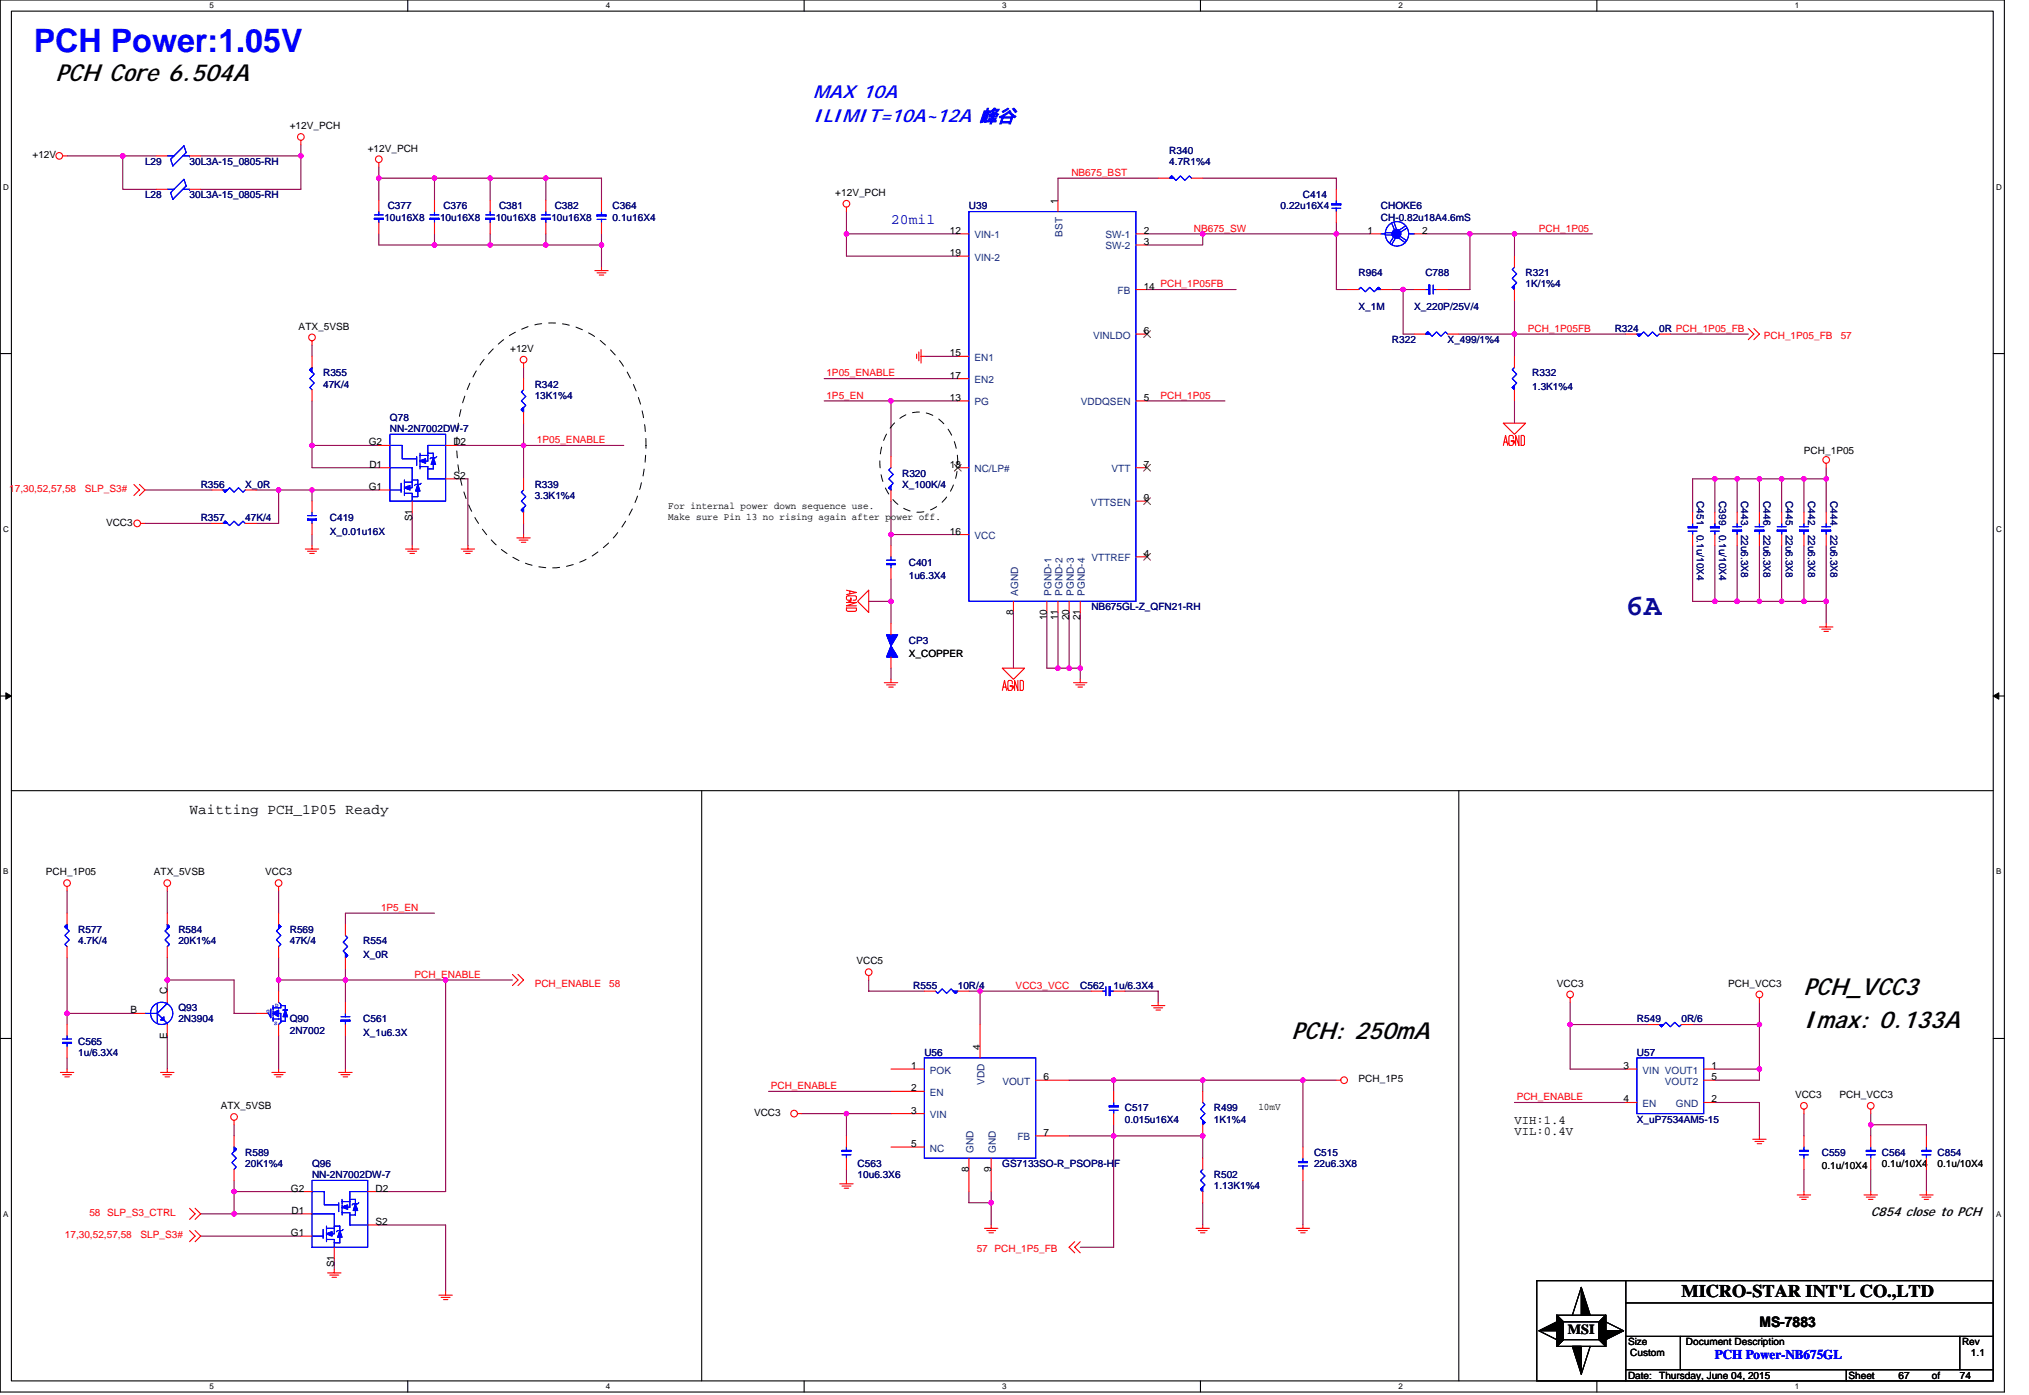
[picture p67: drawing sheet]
<svg xmlns="http://www.w3.org/2000/svg" width="296mm" height="204mm" viewBox="0 0 296 204" stroke-linecap="round" stroke-linejoin="round" font-family="sans-serif">
<defs><g id="words">
<text font-size="4.7" fill="#00f" x="4.9" y="7.5">PCH Power:1.05V</text>
<text font-size="4.4" fill="#0000a0" x="237.4" y="89.8">6A</text>
<g font-size="3.6">
<text x="8.2" y="11.9">PCH Core 6.504A</text>
<text x="263.4" y="145.2">PCH_VCC3</text>
<text x="188.6" y="151.7">PCH: 250mA</text>
<text x="263.4" y="150.1">Imax: 0.133A</text>
</g>
<g font-size="2.7" fill="#00f">
<text x="118.7" y="14.2">MAX 10A</text>
<text x="118.7" y="17.9">ILIMIT=10A~12A 峰谷</text>
</g>
<text font-size="2.6" x="245.5" y="189.3">MICRO-STAR INT'L CO.,LTD</text>
<text font-size="2.1" fill="#0000a0" x="130.1" y="32.6">20mil</text>
<g font-size="2.1">
<text x="27.7" y="118.8">Waitting PCH_1P05 Ready</text>
<text x="256.9" y="193.7">MS-7883</text>
</g>
<text font-size="2" x="228.9" y="194.7">MSI</text>
<text font-size="1.9" x="273.1" y="177.5">C854 close to PCH</text>
<text font-size="1.9" fill="#00f" x="250.4" y="198.4">PCH Power-NB675GL</text>
<g font-size="1.8">
<text x="221.1" y="164">VIH:1.4</text>
<text x="221.1" y="165.7">VIL:0.4V</text>
</g>
<g font-size="1.5">
<text x="4.8" y="23.1">+12V</text>
<text x="42.3" y="18.9">+12V_PCH</text>
<text x="53.7" y="22.1">+12V_PCH</text>
<text x="122" y="28.6">+12V_PCH</text>
<text x="154.5" y="29.7" transform="rotate(-90 154.5 29.7)">1</text>
<text x="138.7" y="34.1">12</text>
<text x="167" y="34.1">2</text>
<text x="167" y="35.8">3</text>
<text x="199.7" y="34.1">1</text>
<text x="207.6" y="34.1">2</text>
<text x="138.7" y="37.4">19</text>
<text x="167" y="42.3">14 PCH_1P05FB</text>
<text x="43.6" y="48.1">ATX_5VSB</text>
<text x="74.5" y="51.4">+12V</text>
<text x="138.7" y="52">15</text>
<text x="167" y="48.8">6</text>
<text x="138.7" y="55.3">17</text>
<text x="138.7" y="58.5">13</text>
<text x="167" y="58.5">5</text>
<text x="53.8" y="65">G2</text>
<text x="66.2" y="65">D2</text>
<text x="53.8" y="71.5">G1</text>
<text x="53.9" y="68.3">D1</text>
<text x="66.2" y="69.9">S2</text>
<text x="138.7" y="68.3">18</text>
<text x="167" y="68.3">7</text>
<text x="263.4" y="66.3">PCH_1P05</text>
<text x="15.5" y="76.7">VCC3</text>
<text x="60.2" y="76.1" transform="rotate(-90 60.2 76.1)">S1</text>
<text x="97.6" y="74.3">For internal power down sequence use.</text>
<text x="97.6" y="75.9">Make sure Pin 13 no rising again after power off.</text>
<text x="167" y="73.1">9</text>
<text x="138.7" y="78">16</text>
<text x="167" y="81.3">4</text>
<text x="148" y="89.7" transform="rotate(-90 148 89.7)">8</text>
<text x="132.7" y="95.9">X_COPPER</text>
<text x="152.8" y="90.6" transform="rotate(-90 152.8 90.6)">10</text>
<text x="154.5" y="90.6" transform="rotate(-90 154.5 90.6)">11</text>
<text x="156.1" y="90.6" transform="rotate(-90 156.1 90.6)">20</text>
<text x="157.7" y="90.6" transform="rotate(-90 157.7 90.6)">21</text>
<text x="6.7" y="127.8">PCH_1P05</text>
<text x="22.5" y="127.8">ATX_5VSB</text>
<text x="38.7" y="127.8">VCC3</text>
<text x="125" y="140.8">VCC5</text>
<text x="19.1" y="147.9">B</text>
<text x="24.4" y="145.2" transform="rotate(-90 24.4 145.2)">C</text>
<text x="227.3" y="144">VCC3</text>
<text x="252.3" y="144">PCH_VCC3</text>
<text x="24.4" y="151.7" transform="rotate(-90 24.4 151.7)">E</text>
<text x="143.1" y="153.3" transform="rotate(-90 143.1 153.3)">4</text>
<text x="32.2" y="161.9">ATX_5VSB</text>
<text x="133" y="156.1">1</text>
<text x="133" y="159.3">2</text>
<text x="152.4" y="157.7">6</text>
<text x="198.4" y="158">PCH_1P5</text>
<text x="237.1" y="156.1">3</text>
<text x="237.1" y="160.9">4</text>
<text x="249.9" y="156.1">1</text>
<text x="249.9" y="157.7">5</text>
<text x="249.9" y="160.9">2</text>
<text x="262.1" y="160.3">VCC3</text>
<text x="268.6" y="160.3">PCH_VCC3</text>
<text x="110.1" y="162.9">VCC3</text>
<text x="133" y="162.6">3</text>
<text x="133" y="167.4">5</text>
<text x="152.4" y="165.8">7</text>
<text x="183.7" y="162.1">10mV</text>
<text x="42.5" y="173.9">G2</text>
<text x="54.8" y="173.9">D2</text>
<text x="141.5" y="171" transform="rotate(-90 141.5 171)">8</text>
<text x="144.7" y="171" transform="rotate(-90 144.7 171)">9</text>
<text x="266" y="170.7">0.1u/10X4</text>
<text x="274.8" y="170.4">0.1u/10X4</text>
<text x="282.9" y="170.4">0.1u/10X4</text>
<text x="42.6" y="177.2">D1</text>
<text x="54.8" y="178.8">S2</text>
<text x="42.5" y="180.4">G1</text>
<text x="48.8" y="185" transform="rotate(-90 48.8 185)">S1</text>
<text x="237.7" y="196.4">Size</text>
<text x="246.2" y="196.4">Document Description</text>
<text x="286.5" y="196.4">Rev</text>
<text x="237.7" y="201.3">Date:</text>
<text x="238" y="198">Custom</text>
<text x="242.3" y="201.3">Thursday, June 04, 2015</text>
<text x="269.9" y="201.3">Sheet</text>
<text x="277.2" y="201.3">67</text>
<text x="282.1" y="201.3">of</text>
<text x="286.1" y="201.3">74</text>
<text x="287.8" y="198">1.1</text>
</g>
<g font-size="1.5" fill="#000080">
<text x="170.7" y="22.4">R340</text>
<text x="21.2" y="24.1">L29</text>
<text x="21.2" y="28.9">L28</text>
<text x="27.7" y="24.1">30L3A-15_0805-RH</text>
<text x="27.7" y="28.9">30L3A-15_0805-RH</text>
<text x="170.7" y="24.1">4.7R1%4</text>
<text x="190.2" y="28.9">C414</text>
<text x="56.1" y="32.2">10u16X8</text>
<text x="56.6" y="30.6">C377</text>
<text x="64.3" y="32.2">10u16X8</text>
<text x="64.7" y="30.6">C376</text>
<text x="72.4" y="32.2">10u16X8</text>
<text x="72.9" y="30.6">C381</text>
<text x="80.5" y="32.2">10u16X8</text>
<text x="81" y="30.6">C382</text>
<text x="89.4" y="30.6">C364</text>
<text x="89.4" y="32.2">0.1u16X4</text>
<text x="141.5" y="30.6">U39</text>
<text x="187" y="30.6">0.22u16X4</text>
<text x="201.6" y="30.6">CHOKE6</text>
<text x="201.6" y="32.2">CH-0.82u18A4.6mS</text>
<text x="198.4" y="40.3">R964</text>
<text x="208.1" y="40.3">C788</text>
<text x="222.7" y="40.3">R321</text>
<text x="222.7" y="41.9">1K/1%4</text>
<text x="198.4" y="45.2">X_1M</text>
<text x="206.5" y="45.2">X_220P/25V/4</text>
<text x="203.2" y="50.1">R322</text>
<text x="211.4" y="50.1">X_499/1%4</text>
<text x="235.8" y="48.5">R324</text>
<text x="242.3" y="48.5">0R PCH_1P05_FB</text>
<text x="47.2" y="55">R355</text>
<text x="47.2" y="56.6">47K/4</text>
<text x="78.1" y="56.6">R342</text>
<text x="78.1" y="58.2">13K1%4</text>
<text x="223.7" y="55">R332</text>
<text x="223.7" y="56.9">1.3K1%4</text>
<text x="56.9" y="61.5">Q78</text>
<text x="56.9" y="63.1">NN-2N7002DW-7</text>
<text x="29.3" y="71.2">R356</text>
<text x="35.8" y="71.2">X_0R</text>
<text x="78.1" y="71.2">R339</text>
<text x="131.7" y="69.6">R320</text>
<text x="131.7" y="71.2">X_100K/4</text>
<text x="29.3" y="76.1">R357</text>
<text x="35.8" y="76.1">47K/4</text>
<text x="48.2" y="76.1">C419</text>
<text x="78.1" y="72.8">3.3K1%4</text>
<text x="247.7" y="73.2" transform="rotate(90 247.7 73.2)">C451</text>
<text x="251" y="73.2" transform="rotate(90 251 73.2)">C399</text>
<text x="254.2" y="73.2" transform="rotate(90 254.2 73.2)">C443</text>
<text x="257.5" y="73.2" transform="rotate(90 257.5 73.2)">C446</text>
<text x="260.7" y="73.2" transform="rotate(90 260.7 73.2)">C445</text>
<text x="264" y="73.2" transform="rotate(90 264 73.2)">C442</text>
<text x="267.2" y="73.2" transform="rotate(90 267.2 73.2)">C444</text>
<text x="48.2" y="78">X_0.01u16X</text>
<text x="132.7" y="82.6">C401</text>
<text x="247.7" y="78" transform="rotate(90 247.7 78)">0.1u/10X4</text>
<text x="251" y="78" transform="rotate(90 251 78)">0.1u/10X4</text>
<text x="254.2" y="78" transform="rotate(90 254.2 78)">22u6.3X8</text>
<text x="257.5" y="78" transform="rotate(90 257.5 78)">22u6.3X8</text>
<text x="260.7" y="78" transform="rotate(90 260.7 78)">22u6.3X8</text>
<text x="264" y="78" transform="rotate(90 264 78)">22u6.3X8</text>
<text x="267.2" y="78" transform="rotate(90 267.2 78)">22u6.3X8</text>
<text x="132.7" y="84.5">1u6.3X4</text>
<text x="159.3" y="89.1">NB675GL-Z_QFN21-RH</text>
<text x="132.7" y="94">CP3</text>
<text x="11.4" y="136.2">R577</text>
<text x="11.4" y="137.9">4.7K/4</text>
<text x="26" y="136.2">R584</text>
<text x="26" y="137.9">20K1%4</text>
<text x="42.3" y="136.2">R569</text>
<text x="42.3" y="137.9">47K/4</text>
<text x="53" y="137.9">R554</text>
<text x="53" y="139.8">X_0R</text>
<text x="26" y="147.6">Q93</text>
<text x="26" y="149.2">2N3904</text>
<text x="42.3" y="149.2">Q90</text>
<text x="53" y="149.2">C561</text>
<text x="133.3" y="144.4">R555</text>
<text x="139.8" y="144.4">10R/4</text>
<text x="157.7" y="144.4">C562</text>
<text x="162.6" y="144.4">1u/6.3X4</text>
<text x="239" y="149.2">R549</text>
<text x="245.5" y="149.2">0R/6</text>
<text x="11.4" y="152.5">C565</text>
<text x="11.4" y="154.1">1u/6.3X4</text>
<text x="42.3" y="150.9">2N7002</text>
<text x="53" y="151.2">X_1u6.3X</text>
<text x="135" y="154.1">U56</text>
<text x="239" y="154.1">U57</text>
<text x="164.2" y="162.2">C517</text>
<text x="164.2" y="163.9">0.015u16X4</text>
<text x="177.2" y="162.2">R499</text>
<text x="177.2" y="163.9">1K1%4</text>
<text x="239" y="163.9">X_uP7534AM5-15</text>
<text x="35.8" y="168.7">R589</text>
<text x="35.8" y="170.4">20K1%4</text>
<text x="45.6" y="170.4">Q96</text>
<text x="45.6" y="172">NN-2N7002DW-7</text>
<text x="125.2" y="170.4">C563</text>
<text x="125.2" y="172">10u6.3X6</text>
<text x="146.3" y="170.4">GS7133SO-R_PSOP8-HF</text>
<text x="177.2" y="172">R502</text>
<text x="177.2" y="173.6">1.13K1%4</text>
<text x="191.9" y="168.7">C515</text>
<text x="191.9" y="170.4">22u6.3X8</text>
<text x="266" y="168.7">C559</text>
<text x="274.8" y="168.7">C564</text>
<text x="282.9" y="168.7">C854</text>
</g>
<g font-size="1.5" fill="#f00">
<text x="156.4" y="25.7">NB675_BST</text>
<text x="174.3" y="33.8">NB675_SW</text>
<text x="224.7" y="33.8">PCH_1P05</text>
<text x="223.1" y="48.4">PCH_1P05FB</text>
<text x="257.5" y="49.4">PCH_1P05_FB</text>
<text x="268.8" y="49.4">57</text>
<text x="120.7" y="58.2">1P5_EN</text>
<text x="120.7" y="54.9">1P05_ENABLE</text>
<text x="169.4" y="58.2">PCH_1P05</text>
<text x="78.4" y="64.7">1P05_ENABLE</text>
<text x="1.3" y="71.9">17,30,52,57,58</text>
<text x="12.4" y="71.9">SLP_S3#</text>
<text x="55.6" y="133">1P5_EN</text>
<text x="60.5" y="142.7">PCH_ENABLE</text>
<text x="78.1" y="144">PCH_ENABLE</text>
<text x="89" y="144">58</text>
<text x="148.3" y="144.4">VCC3_VCC</text>
<text x="112.5" y="159">PCH_ENABLE</text>
<text x="221.4" y="160.6">PCH_ENABLE</text>
<text x="13" y="177.5">58 SLP_S3_CTRL</text>
<text x="9.5" y="180.8">17,30,52,57,58</text>
<text x="20.5" y="180.8">SLP_S3#</text>
<text x="142.6" y="182.7">57 PCH_1P5_FB</text>
</g>
<g font-size="1.5" fill="#004080">
<text x="142.3" y="34.8">VIN-1</text>
<text x="155.1" y="34.6" transform="rotate(-90 155.1 34.6)">BST</text>
<text x="161.4" y="34.8">SW-1</text>
<text x="142.3" y="38">VIN-2</text>
<text x="161.4" y="36.4">SW-2</text>
<text x="163.2" y="42.9">FB</text>
<text x="142.3" y="52.7">EN1</text>
<text x="159.6" y="49.4">VINLDO</text>
<text x="142.3" y="55.9">EN2</text>
<text x="142.3" y="59.2">PG</text>
<text x="157.8" y="59.2">VDDQSEN</text>
<text x="142.3" y="68.9">NC/LP#</text>
<text x="162.3" y="68.9">VTT</text>
<text x="159.3" y="73.8">VTTSEN</text>
<text x="142.3" y="78.7">VCC</text>
<text x="159.4" y="81.9">VTTREF</text>
<text x="148.6" y="87" transform="rotate(-90 148.6 87)">AGND</text>
<text x="153.5" y="87" transform="rotate(-90 153.5 87)">PGND-1</text>
<text x="155.1" y="87" transform="rotate(-90 155.1 87)">PGND-2</text>
<text x="156.8" y="87" transform="rotate(-90 156.8 87)">PGND-3</text>
<text x="158.4" y="87" transform="rotate(-90 158.4 87)">PGND-4</text>
<text x="135.8" y="156.7">POK</text>
<text x="135.8" y="160">EN</text>
<text x="143.8" y="158.3" transform="rotate(-90 143.8 158.3)">VDD</text>
<text x="146.4" y="158.3">VOUT</text>
<text x="239.8" y="156.7">VIN VOUT1</text>
<text x="239.8" y="161.6">EN</text>
<text x="243.1" y="158.3">VOUT2</text>
<text x="244.7" y="161.6">GND</text>
<text x="135.8" y="163.2">VIN</text>
<text x="148.5" y="166.5">FB</text>
<text x="135.8" y="168.1">NC</text>
<text x="142.1" y="168.2" transform="rotate(-90 142.1 168.2)">GND</text>
<text x="145.4" y="168.2" transform="rotate(-90 145.4 168.2)">GND</text>
</g>
<g font-size="1.2">
<text x="30.6" y="1.2">5</text>
<text x="88.5" y="1.2">4</text>
<text x="146.3" y="1.2">3</text>
<text x="204.2" y="1.2">2</text>
<text x="262.1" y="1.2">1</text>
<text x=".4" y="27.7">D</text>
<text x="291.4" y="27.7">D</text>
<text x=".4" y="77.7">C</text>
<text x="291.4" y="77.7">C</text>
<text x=".4" y="127.6">B</text>
<text x="291.4" y="127.6">B</text>
<text x=".4" y="177.6">A</text>
<text x="291.4" y="177.6">A</text>
<text x="30.6" y="202.8">5</text>
<text x="88.5" y="202.8">4</text>
<text x="146.3" y="202.8">3</text>
<text x="204.2" y="202.8">2</text>
<text x="262.1" y="202.8">1</text>
</g>
<g font-size=".8" fill="#00f">
<text x="38.9" y="147.9">G</text>
<text x="40" y="149.6">S</text>
<text x="40.2" y="147">D</text>
</g>
</g></defs>
<path d="M0 0h292.6v203.2h-292.6zM1.7 1.6h289.3v200h-289.3z" fill="none" stroke="#000" stroke-width=".16"/>
<g fill="#fff">
<path d="M30.6 .2h.6v1.3h-.6z"/>
<path d="M30.6 201.7h.6v1.3h-.6z"/>
</g>
<path d="M59.5 0v1.6M59.5 201.6v1.6" fill="none" stroke="#000" stroke-width=".16"/>
<g fill="#fff">
<path d="M88.5 .2h.6v1.3h-.6z"/>
<path d="M88.5 201.7h.6v1.3h-.6z"/>
</g>
<path d="M117.4 0v1.6M117.4 201.6v1.6" fill="none" stroke="#000" stroke-width=".16"/>
<g fill="#fff">
<path d="M146.3 .2h.7v1.3h-.7z"/>
<path d="M146.3 201.7h.7v1.3h-.7z"/>
</g>
<path d="M175.3 0v1.6M175.3 201.6v1.6" fill="none" stroke="#000" stroke-width=".16"/>
<g fill="#fff">
<path d="M204.2 .2h.7v1.3h-.7z"/>
<path d="M204.2 201.7h.7v1.3h-.7z"/>
</g>
<path d="M233.1 0v1.6M233.1 201.6v1.6" fill="none" stroke="#000" stroke-width=".16"/>
<g fill="#fff">
<path d="M262.1 .2h.6v1.3h-.6z"/>
<path d="M262.1 201.7h.6v1.3h-.6z"/>
<path d="M.4 26.6h.9v1.3h-.9z"/>
<path d="M291.4 26.6h.9v1.3h-.9z"/>
<path d="M.4 76.6h.9v1.3h-.9z"/>
<path d="M291.4 76.6h.9v1.3h-.9z"/>
</g>
<path d="M0 51.6h1.7M291 51.6h1.6" fill="none" stroke="#000" stroke-width=".16"/>
<g fill="#fff">
<path d="M.4 126.6h.8v1.3h-.8z"/>
<path d="M291.4 126.6h.8v1.3h-.8z"/>
</g>
<path d="M0 101.6h1.7M291 101.6h1.6" fill="none" stroke="#000" stroke-width=".16"/>
<path d="M.9 101.1l.8 .5-.8 .5zM291 101.6l.8-.5v1z" fill="#000" stroke="#000" stroke-width=".15"/>
<g fill="#fff">
<path d="M.4 176.6h.8v1.3h-.8z"/>
<path d="M291.4 176.6h.8v1.3h-.8z"/>
</g>
<g fill="none" stroke="#000" stroke-width=".16">
<path d="M1.7 115.4h289.3M102.5 115.4v86.2M213 115.4v86.2M0 151.6h1.7M291 151.6h1.6M224.4 186.9h66.6v14.7h-66.6zM224.7 194.3l2.6 1.3M227.3 192h7.1v4.5h-7.1zM227.3 192l1 1M228.3 195.6l-1 .9M228.3 193h5.2v2.6h-5.2zM230.9 187.9l-1.3 4.1"/>
<path d="M232.2 196.5l-1.3 4.1M233.5 195.6l.9 .9M234.4 192l-.9 1M234.4 193l2.7 1.3M237.4 199.9h53.6M237.4 190.2h53.6M237.4 195.1h53.6M237.4 186.9v14.7M245.3 195.1v4.8M269.6 199.9v1.7M286.1 195.1v4.8"/>
</g>
<g fill="none" stroke="#800040" stroke-width=".16">
<path d="M9.8 22.8h8.1v4.8h4.9M17.9 22.8h4.9M29.3 22.8h14.6M43.9 21.1v6.5h-14.6M55.3 26h8.1M55.3 34.1v1.7h32.5M55.3 24.4v4.9M63.4 26v3.3M63.4 34.1v1.7M63.4 26h8.2v3.3M71.6 26h16.2v3.3M71.6 34.1v1.7"/>
<path d="M79.7 34.1v1.7M79.7 26v3.3M87.8 34.1v4.9M123.6 34.1h16.2M123.6 30.9v6.5h16.2M167.5 34.1h32.5M169.1 26h-14.6v3.3M175.6 34.1v1.7h-8.1M175.6 26h19.5v1.6M195.1 32.5v9.8h1.6M208.1 34.1h24.4M214.6 34.1v8.2h-3.2"/>
<path d="M221.1 34.1v3.3M45.6 58.5v9.8h9.7M45.6 50.4v1.6M76.4 53.6v1.7M120.3 55.3h19.5M120.3 58.5h19.5M130.1 58.5v8.1M135 52h4.8M167.5 58.5h11.4M167.5 42.3h13M203.2 42.3h3.3M204.9 42.3v6.5h1.6"/>
<path d="M221.1 43.9v8.1M221.1 58.5v3.3M237.4 48.8h-24.4M243.9 48.8h11.4M21.2 71.5h9.7M21.2 76.4h9.7M37.4 71.5h17.9M40.7 71.5v4.9h-3.3M45.6 71.5v1.7M45.6 65h9.7M45.6 78v1.7M60.2 74.8v4.9"/>
<path d="M66.7 69.9h1.6v9.8M76.4 76.4v1.6M76.4 61.8v8.1M91.1 65h-24.4M130.1 73.2v6.5M130.1 78h9.7M247.1 79.7v8.1h19.5M247.1 74.8v-4.9h3.3v4.9M250.4 79.7v8.1M250.4 69.9h3.2M253.6 69.9v4.9M253.6 79.7v8.1"/>
<path d="M253.6 69.9h3.3v4.9M256.9 69.9h9.7M256.9 79.7v8.1M260.1 79.7v8.1M260.1 69.9v4.9M263.4 69.9v4.9M263.4 79.7v8.1M266.6 79.7v11.3M266.6 68.3v6.5M126.8 87.8h3.3M130.1 97.5v1.7M130.1 84.5v6.5"/>
<path d="M148 89.4v8.1M152.8 89.4v8.1h4.9M154.5 89.4v8.1M156.1 89.4v8.1M157.7 89.4v9.8M9.8 130v3.3M9.8 139.8v9.8M24.4 139.8v4.9M24.4 130v3.3M40.7 130v3.3M40.7 139.8v4.9M63.4 133.3h-13v1.6"/>
<path d="M9.8 147.9h9.7M9.8 154.4v1.7M24.4 151.2v4.9M24.4 143.1h9.8v4.8h3.2M40.7 151.2v4.9M50.4 141.4v4.9M50.4 151.2v4.9M65.1 143.1v30.8h-9.8M74.8 143.1h-34.1M112.2 159.3h17.9M126.8 143.1v1.6h8.2M141.5 144.7h1.6v4.9"/>
<path d="M143.1 144.7h16.2M162.6 157.7v1.6M164.2 144.7h4.9v1.6M175.6 157.7v1.6M175.6 157.7h14.6v9.7M175.6 157.7h-19.5M190.2 157.7h4.9M229.2 149.6v6.5h8.2M229.2 146.3v3.3h11.4M247.1 149.6h9.8M250.4 156.1h6.5M256.9 146.3v11.4h-6.5"/>
<path d="M34.2 173.9h9.7M34.2 164.2v1.6M34.2 172.3v4.9M43.9 177.2h-14.6M55.3 178.8h9.8v9.8M123.6 162.6v3.2M123.6 170.7v1.6M130.1 162.6h-13M141.5 173.9v1.7h3.2M144.7 173.9v4.9M156.1 165.8h19.5v3.3M162.6 164.2v17.9h-4.9"/>
<path d="M175.6 175.6v3.2M190.2 172.3v6.5M221.1 160.9h16.3M250.4 160.9h6.5v4.9M263.4 162.6v3.2M263.4 170.7v3.2M273.1 164.2h8.2v1.6M273.1 162.6v3.2M273.1 170.7v3.2M281.3 170.7v3.2M29.3 180.4h14.6M48.8 183.7v1.6"/>
</g>
<g fill="#f0f" stroke="#f0f" stroke-width=".16">
<circle cx="130.1" cy="58.5" r=".32"/>
<circle cx="43.9" cy="22.8" r=".32"/>
<circle cx="273.1" cy="164.2" r=".32"/>
<circle cx="34.2" cy="177.2" r=".32"/>
<circle cx="34.2" cy="173.9" r=".32"/>
<circle cx="256.9" cy="156.1" r=".32"/>
<circle cx="256.9" cy="149.6" r=".32"/>
<circle cx="229.2" cy="149.6" r=".32"/>
<circle cx="130.1" cy="78" r=".32"/>
<circle cx="130.1" cy="87.8" r=".32"/>
<circle cx="65.1" cy="143" r=".32"/>
<circle cx="50.4" cy="143" r=".32"/>
<circle cx="156.1" cy="97.5" r=".32"/>
<circle cx="123.6" cy="34.1" r=".32"/>
<circle cx="157.7" cy="97.5" r=".32"/>
<circle cx="162.6" cy="157.7" r=".32"/>
<circle cx="190.2" cy="157.7" r=".32"/>
<circle cx="175.6" cy="157.7" r=".32"/>
<circle cx="9.8" cy="147.9" r=".32"/>
<circle cx="175.6" cy="165.8" r=".32"/>
<circle cx="162.6" cy="165.8" r=".32"/>
<circle cx="144.7" cy="175.6" r=".32"/>
<circle cx="143.1" cy="144.7" r=".32"/>
<circle cx="204.9" cy="42.3" r=".32"/>
<circle cx="24.4" cy="143" r=".32"/>
<circle cx="175.6" cy="34.1" r=".32"/>
<circle cx="40.7" cy="143" r=".32"/>
<circle cx="214.6" cy="34.1" r=".32"/>
<circle cx="123.6" cy="162.6" r=".32"/>
<circle cx="221.1" cy="34.1" r=".32"/>
<circle cx="221.1" cy="48.8" r=".32"/>
<circle cx="195.1" cy="34.1" r=".32"/>
<circle cx="154.5" cy="97.5" r=".32"/>
<circle cx="55.3" cy="26" r=".32"/>
<circle cx="17.9" cy="22.8" r=".32"/>
<circle cx="45.6" cy="65" r=".32"/>
<circle cx="45.6" cy="71.5" r=".32"/>
<circle cx="40.7" cy="71.5" r=".32"/>
<circle cx="63.4" cy="26" r=".32"/>
<circle cx="63.4" cy="35.8" r=".32"/>
<circle cx="76.4" cy="65" r=".32"/>
<circle cx="71.6" cy="35.8" r=".32"/>
<circle cx="87.8" cy="35.8" r=".32"/>
<circle cx="79.7" cy="35.8" r=".32"/>
<circle cx="266.6" cy="87.8" r=".32"/>
<circle cx="266.6" cy="69.9" r=".32"/>
<circle cx="256.9" cy="87.8" r=".32"/>
<circle cx="253.6" cy="69.9" r=".32"/>
<circle cx="260.1" cy="87.8" r=".32"/>
<circle cx="260.1" cy="69.9" r=".32"/>
<circle cx="256.9" cy="69.9" r=".32"/>
<circle cx="253.6" cy="87.8" r=".32"/>
<circle cx="250.4" cy="69.9" r=".32"/>
<circle cx="250.4" cy="87.8" r=".32"/>
<circle cx="263.4" cy="87.8" r=".32"/>
<circle cx="263.4" cy="69.9" r=".32"/>
<circle cx="79.7" cy="26" r=".32"/>
<circle cx="71.6" cy="26" r=".32"/>
</g>
<g fill="none" stroke="#f00" stroke-width=".16">
<path d="M9.1 22.8h.7M22.8 22.8h1.6M22.8 27.6h1.6M27.7 22.8h1.6M27.7 27.6h1.6M43.9 20.5v.6M55.3 29.3v1.6M55.3 32.5v1.6M55.3 23.7v.7M63.4 29.3v1.6M63.4 32.5v1.6M71.6 29.3v1.6"/>
<path d="M71.6 32.5v1.6M79.7 29.3v1.6M79.7 32.5v1.6M86.8 39.5h2M87.2 39.8h1.3M87.8 29.3v1.6M87.8 32.5v1.6M87.8 39v.5M123.6 30.2v.7M139.8 34.1h1.7M139.8 37.4h1.7M154.5 29.3v1.6"/>
<path d="M165.9 34.1h1.6M165.9 35.8h1.6M169.1 26h1.6M174 26h1.6M195.1 27.6v1.7M195.1 30.9v1.6M200 34.1h1.6M206.5 34.1h1.6M221.1 37.4v1.6M45.6 49.7v.7M45.6 52v1.6M45.6 56.9v1.6"/>
<path d="M76.4 53v.6M76.4 55.3v1.6M87.5 40.2h.6M133.8 51.7v.6M134.2 51.4v1.3M134.5 52h.5M134.5 51v2M139.8 52h1.7M139.8 55.3h1.7M139.8 58.5h1.7M165.9 42.3h1.6M165.9 48.8h1.6"/>
<path d="M165.9 58.5h1.6M196.7 42.3h1.7M201.6 42.3h1.6M206.5 42.3h1.6M206.5 48.8h1.6M209.7 42.3h1.7M211.4 48.8h1.6M221.1 42.3v1.6M221.1 52v1.6M221.1 56.9v1.6M237.4 48.8h1.6M242.3 48.8h1.6"/>
<path d="M255.3 48l.8 .8-.8 .8M256.1 48l.8 .8-.8 .8M19.5 70.7l.9 .8-.9 .8M20.4 70.7l.8 .8-.8 .8M20.5 76.4h.7M30.9 76.4h1.7M30.9 71.5h1.7M35.8 76.4h1.6M35.8 71.5h1.6M45.6 73.2v1.6M45.6 76.4v1.6M45.6 79.7v.4"/>
<path d="M55.3 65h1.6M55.3 68.3h1.6M55.3 71.5h1.6M60.2 73.2v1.6M60.2 79.7v.4M65.1 65h1.6M65.1 69.9h1.6M68.3 79.7v.4M75.5 78.5h1.9M75.8 78.8h1.3M76.1 79.2h.7M76.4 60.1v1.7"/>
<path d="M76.4 69.9v1.6M76.4 74.8v1.6M76.4 78v.5M130.1 66.6v1.7M130.1 71.5v1.7M130.1 79.7v1.6M139.8 68.3h1.7M139.8 78h1.7M165.9 73.2h1.6M165.9 68.3h1.6M219.5 61.8h3.2l-1.6 1.6zM219.5 65l.3-1.4 .3 1.4"/>
<path d="M219.7 64.5h.3M221 64v-.3l-.2-.1h-.3l-.2 .1v1.2l.2 .1h.3l.2-.1v-.5h-.4h.5v.3M221.8 63.6v1.4l-.5-1.4v1.4M222.1 63.6h.3l.2 .1v1.2l-.2 .1h-.3zM247.1 74.8v1.6M247.1 78v1.7M250.4 74.8v1.6M250.4 78v1.7M253.6 74.8v1.6M253.6 78v1.7M256.9 74.8v1.6M256.9 78v1.7"/>
<path d="M260.1 74.8v1.6M260.1 78v1.7M263.4 74.8v1.6M263.4 78v1.7M266.6 67.6v.7M266.6 74.8v1.6M266.6 78v1.7M44.6 80.1h1.9M44.9 80.5h1.3M45.2 80.8h.7M59.2 80.1h2M59.5 80.5h1.3"/>
<path d="M59.9 80.8h.6M67.3 80.1h2M67.7 80.5h1.3M68 80.8h.6M123.6 86.2l1.4 .3-1.4 .3M123.6 88.8h1.4v.3l-.1 .1h-1.2l-.1-.1zM123.6 87.9h1.4l-1.4 .5h1.4M124.1 86.3v.3M124.6 87.6h.3l.1-.1v-.4l-.1-.1h-1.2l-.1 .1v.4l.1 .1h.5v-.3v.5h-.3M126.8 86.2v3.2l-1.6-1.6zM129.1 99.7h2M129.4 100h1.3"/>
<path d="M130.1 82.9v1.6M130.1 91v1.7M130.1 95.9v1.6M130.1 99.2v.5M146.3 97.5h3.3l-1.6 1.7zM147.8 99.8v-.3l-.2-.2h-.3l-.1 .2v1.1l.1 .2h.3l.2-.2v-.5h-.3h.5v.4M148 87.8v1.6M148.6 99.3v1.5l-.5-1.5v1.5M148.9 99.3h.4l.1 .2v1.1l-.1 .2h-.4zM152.8 87.8v1.6M154.5 87.8v1.6M156.1 87.8v1.6"/>
<path d="M156.7 99.7h2M157.1 100h1.3M157.7 87.8v1.6M157.7 99.2v.5M165.9 81.3h1.6M265.7 91.5h1.9M266 91.8h1.3M266.3 92.2h.7M266.6 91v.5M129.8 100.3h.6M146.3 100.8l.4-1.5 .3 1.5M146.5 100.3h.3"/>
<path d="M157.4 100.3h.6M9.8 129.4v.6M9.8 133.3v1.6M9.8 138.2v1.6M24.4 129.4v.6M24.4 133.3v1.6M24.4 138.2v1.6M40.7 133.3v1.6M40.7 138.2v1.6M40.7 129.4v.6M50.4 134.9v1.7M50.4 139.8v1.6"/>
<path d="M8.8 156.5h2M9.1 156.9h1.3M9.5 157.2h.6M9.8 149.6v1.6M9.8 152.8v1.6M9.8 156.1v.4M19.5 147.9h1.7M23.4 156.5h2M23.8 156.9h1.3M24.1 157.2h.6M24.4 144.7v1.6M24.4 149.6v1.6"/>
<path d="M24.4 156.1v.4M37.4 147.9h1.7M39.7 156.5h2M40 156.9h1.3M40.4 157.2h.6M40.7 156.1v.4M40.7 144.7v1.6M40.7 149.6v1.6M49.5 156.5h1.9M49.8 156.9h1.3M50.1 157.2h.7M50.4 146.3v1.6"/>
<path d="M50.4 149.6v1.6M50.4 156.1v.4M74.8 142.2l.8 .9-.8 .8M75.6 142.2l.8 .9-.8 .8M126.8 142.4v.7M130.1 156.1h4.9M130.1 159.3h4.9M135 144.7h1.6M139.8 144.7h1.7M143.1 149.6v4.8M151.2 157.7h4.9M159.3 144.7h1.7"/>
<path d="M162.6 159.3v1.6M162.6 144.7h1.6M168.1 146.8h2M168.5 147.1h1.2M168.8 147.4h.6M169.1 146.3v.5M175.6 159.3v1.6M195.1 157.7h.7M229.2 145.7v.6M237.4 156.1h1.6M240.6 149.6h1.7M245.5 149.6h1.6"/>
<path d="M248.8 157.7h1.6M248.8 156.1h1.6M256.9 145.7v.6M27.7 179.6l.8 .8-.8 .9M27.7 176.4l.8 .8-.8 .8M28.5 179.6l.8 .8-.8 .9M28.5 176.4l.8 .8-.8 .8M34.2 163.5v.7M34.2 165.8v1.6M34.2 170.7v1.6M43.9 173.9h1.7M43.9 177.2h1.7"/>
<path d="M53.7 173.9h1.6M53.7 178.8h1.6M116.4 162.6h.7M122.6 172.8h2M122.9 173.1h1.3M123.3 173.5h.6M123.6 165.8v1.6M123.6 169.1v1.6M123.6 172.3v.5M130.1 162.6h4.9M130.1 167.4h4.9M141.5 169.1v4.8"/>
<path d="M143.7 179.3h2M144.1 179.6h1.3M144.4 180h.6M144.7 169.1v4.8M144.7 178.8v.5M151.2 165.8h4.9M162.6 162.6v1.6M174.6 179.3h2M175 179.6h1.3M175.3 180h.6M175.6 164.2v1.6M175.6 169.1v1.6"/>
<path d="M175.6 173.9v1.7M175.6 178.8v.5M189.3 179.3h1.9M189.6 179.6h1.3M189.9 180h.7M190.2 167.4v1.7M190.2 170.7v1.6M190.2 178.8v.5M237.4 160.9h1.6M248.8 160.9h1.6M255.9 166.3h2M256.2 166.6h1.3"/>
<path d="M256.6 166.9h.6M256.9 165.8v.5M262.4 174.4h2M262.7 174.8h1.3M263.1 175.1h.6M263.4 165.8v1.6M263.4 169.1v1.6M263.4 173.9v.5M263.4 161.9v.7M272.2 174.4h1.9M272.5 174.8h1.3M272.8 175.1h.7"/>
<path d="M273.1 161.9v.7M273.1 165.8v1.6M273.1 169.1v1.6M273.1 173.9v.5M280.3 174.4h1.9M280.6 174.8h1.3M280.9 175.1h.7M281.3 165.8v1.6M281.3 169.1v1.6M281.3 173.9v.5M43.9 180.4h1.7M47.8 185.8h2"/>
<path d="M48.2 186.1h1.3M48.5 186.5h.6M48.8 182.1v1.6M48.8 185.3v.5M64.1 189.1h1.9M64.4 189.4h1.3M64.7 189.7h.7M65.1 188.6v.5M156.9 181.3l-.8 .8 .8 .8M157.7 181.3l-.8 .8 .8 .8"/>
<circle cx="43.9" cy="20" r=".49"/>
<circle cx="8.7" cy="22.8" r=".49"/>
<circle cx="55.3" cy="23.2" r=".49"/>
<circle cx="123.6" cy="29.7" r=".49"/>
<circle cx="45.6" cy="49.3" r=".49"/>
<circle cx="76.4" cy="52.5" r=".49"/>
<circle cx="20" cy="76.4" r=".49"/>
<circle cx="266.6" cy="67.1" r=".49"/>
<circle cx="9.8" cy="128.9" r=".49"/>
<circle cx="24.4" cy="128.9" r=".49"/>
<circle cx="40.7" cy="128.9" r=".49"/>
<circle cx="126.8" cy="141.9" r=".49"/>
<circle cx="196.2" cy="157.7" r=".49"/>
<circle cx="229.2" cy="145.2" r=".49"/>
<circle cx="256.9" cy="145.2" r=".49"/>
<circle cx="34.2" cy="163" r=".49"/>
<circle cx="115.9" cy="162.6" r=".49"/>
<circle cx="263.4" cy="161.4" r=".49"/>
<circle cx="273.1" cy="161.4" r=".49"/>
</g>
<g fill="#000" stroke="#000" stroke-width=".16">
<path d="M224.7 194.3l2.6-1.3v1.3z" fill-rule="evenodd"/>
<path d="M227.3 192l1 1v2.6l-1 .9z" fill-rule="evenodd"/>
<path d="M224.7 194.3l2.6-1.3v1.3z" fill-rule="evenodd"/>
<path d="M227.3 192l1 1v2.6l-1 .9z" fill-rule="evenodd"/>
<path d="M224.7 194.3l2.6-1.3v1.3z" fill-rule="evenodd"/>
<path d="M227.3 192l1 1v2.6l-1 .9z" fill-rule="evenodd"/>
<path d="M230.9 187.9l1.3 4.1h-1.3z" fill-rule="evenodd"/>
<path d="M230.9 187.9l1.3 4.1h-1.3z" fill-rule="evenodd"/>
<path d="M230.9 187.9l1.3 4.1h-1.3z" fill-rule="evenodd"/>
<path d="M234.4 192v4.5l-.9-.9v-2.6z" fill-rule="evenodd"/>
<path d="M234.4 192v4.5l-.9-.9v-2.6z" fill-rule="evenodd"/>
<path d="M234.4 192v4.5l-.9-.9v-2.6z" fill-rule="evenodd"/>
<path d="M234.4 194.3h2.7l-2.7 1.3z" fill-rule="evenodd"/>
<path d="M234.4 194.3h2.7l-2.7 1.3z" fill-rule="evenodd"/>
<path d="M234.4 194.3h2.7l-2.7 1.3z" fill-rule="evenodd"/>
<path d="M229.6 196.5h1.3v4.1z" fill-rule="evenodd"/>
<path d="M229.6 196.5h1.3v4.1z" fill-rule="evenodd"/>
<path d="M229.6 196.5h1.3v4.1z" fill-rule="evenodd"/>
</g>
<path d="M71.7 51.2a11.4 11.4 0 0 1 14.2-2.7 16.8 16.8 0 0 1 7.8 11.2 21.8 21.8 0 0 1-3.4 18 12.2 12.2 0 0 1-11.2 5.1 13.3 13.3 0 0 1-9.3-6.4 21.9 21.9 0 0 1 .9-24zM130.4 61.9a4.9 4.9 0 0 1 8 .8 8.7 8.7 0 0 1-1.2 10.9 4.8 4.8 0 0 1-7.3-1.3 8.9 8.9 0 0 1 .5-10.4z" fill="none" stroke="#000" stroke-width=".15" stroke-dasharray="1 1 1 1 1 1 1 1"/>
<g fill="#00f" stroke="#00f" stroke-width=".16">
<path d="M130.1 94.3l1 1.6h-1.7z"/>
<path d="M129.4 92.7h1.7l-1 1.6z"/>
<path d="M201 42.3l.3-.4 .3 .4h-.6l.3-.4z" fill-rule="evenodd"/>
<path d="M201 42.3l.3-.4 .3 .4h-.6l.3-.4z" fill-rule="evenodd"/>
<path d="M220.8 56.6l.3-.4v.7l-.3-.3 .3-.4z" fill-rule="evenodd"/>
<path d="M220.8 56.6l.3-.4v.7l-.3-.3 .3-.4z" fill-rule="evenodd"/>
<path d="M171.1 25.7l.3 .3h-.7l.4-.3 .3 .3z" fill-rule="evenodd"/>
<path d="M171.1 25.7l.3 .3h-.7l.4-.3 .3 .3z" fill-rule="evenodd"/>
<path d="M175.6 163.5l.3 .4-.3 .3v-.7l.3 .4z" fill-rule="evenodd"/>
<path d="M175.6 163.5l.3 .4-.3 .3v-.7l.3 .4z" fill-rule="evenodd"/>
<path d="M47.7 180.1l.8-.3v.6z" fill-rule="evenodd"/>
<path d="M49.9 176.2l.9-.3v.6z" fill-rule="evenodd"/>
<path d="M51.9 175.7l.3 1h-.6l.3-1h.2z" fill-rule="evenodd"/>
<path d="M49.6 179.6l.3 1h-.6l.3-1h.2z" fill-rule="evenodd"/>
<path d="M47.7 180.1l.8-.3v.6z" fill-rule="evenodd"/>
<path d="M49.9 176.2l.9-.3v.6z" fill-rule="evenodd"/>
<path d="M51.9 175.7l.3 1h-.6l.3-1h.2z" fill-rule="evenodd"/>
<path d="M49.6 179.6l.3 1h-.6l.3-1h.2z" fill-rule="evenodd"/>
<path d="M208.4 48.4l.4 .4h-.7l.3-.4 .4 .4z" fill-rule="evenodd"/>
<path d="M208.4 48.4l.4 .4h-.7l.3-.4 .4 .4z" fill-rule="evenodd"/>
<path d="M242.3 149.6h.6l-.3 .3 .3-.3-.3 .3z" fill-rule="evenodd"/>
<path d="M242.3 149.6h.6l-.3 .3 .3-.3-.3 .3z" fill-rule="evenodd"/>
<path d="M40.7 134.9l.3 .3-.3 .4 .3-.4-.3 .4z" fill-rule="evenodd"/>
<path d="M40.7 134.9l.3 .3-.3 .4 .3-.4-.3 .4z" fill-rule="evenodd"/>
<path d="M45.2 54l.4-.4v.7z" fill-rule="evenodd"/>
<path d="M45.2 54l.4-.4v.7z" fill-rule="evenodd"/>
<path d="M76.1 59.8l.3-.3v.6l-.3-.3 .3-.3z" fill-rule="evenodd"/>
<path d="M76.1 59.8l.3-.3v.6l-.3-.3 .3-.3z" fill-rule="evenodd"/>
<path d="M24.4 134.9l.3 .3-.3 .4 .3-.4-.3 .4z" fill-rule="evenodd"/>
<path d="M24.4 134.9l.3 .3-.3 .4 .3-.4-.3 .4z" fill-rule="evenodd"/>
<path d="M139.2 144.7h.6l-.3 .3z" fill-rule="evenodd"/>
<path d="M139.2 144.7h.6l-.3 .3z" fill-rule="evenodd"/>
<path d="M220.8 41.9l.3-.3v.7l-.3-.4 .3-.3z" fill-rule="evenodd"/>
<path d="M220.8 41.9l.3-.3v.7l-.3-.4 .3-.3z" fill-rule="evenodd"/>
<path d="M76.1 74.5l.3-.4v.7l-.3-.3 .3-.4z" fill-rule="evenodd"/>
<path d="M76.1 74.5l.3-.4v.7l-.3-.3 .3-.4z" fill-rule="evenodd"/>
<path d="M175.3 173.6l.3-.3v.6l-.3-.3 .3-.3z" fill-rule="evenodd"/>
<path d="M175.3 173.6l.3-.3v.6l-.3-.3 .3-.3z" fill-rule="evenodd"/>
<path d="M239 48.8h.7l-.4 .3 .4-.3-.4 .3z" fill-rule="evenodd"/>
<path d="M239 48.8h.7l-.4 .3 .4-.3-.4 .3z" fill-rule="evenodd"/>
<path d="M59 71.2l.9-.3v.6z" fill-rule="evenodd"/>
<path d="M61.3 67.3l.8-.3v.6z" fill-rule="evenodd"/>
<path d="M63.3 66.8l.3 1h-.7l.4-1h.1z" fill-rule="evenodd"/>
<path d="M61 70.7l.3 1h-.6l.3-1h.2z" fill-rule="evenodd"/>
<path d="M59 71.2l.9-.3v.6z" fill-rule="evenodd"/>
<path d="M61.3 67.3l.8-.3v.6z" fill-rule="evenodd"/>
<path d="M63.3 66.8l.3 1h-.7l.4-1h.1z" fill-rule="evenodd"/>
<path d="M61 70.7l.3 1h-.6l.3-1h.2z" fill-rule="evenodd"/>
<path d="M32.9 76.1l.3 .3h-.6l.3-.3 .3 .3z" fill-rule="evenodd"/>
<path d="M32.9 76.1l.3 .3h-.6l.3-.3 .3 .3z" fill-rule="evenodd"/>
<path d="M50.4 139.2l.4 .3-.4 .3v-.6l.4 .3z" fill-rule="evenodd"/>
<path d="M50.4 139.2l.4 .3-.4 .3v-.6l.4 .3z" fill-rule="evenodd"/>
<path d="M34.2 167.4l.3 .4-.3 .3 .3-.3-.3 .3z" fill-rule="evenodd"/>
<path d="M34.2 167.4l.3 .4-.3 .3 .3-.3-.3 .3z" fill-rule="evenodd"/>
<path d="M129.8 71.2l.3-.3v.6l-.3-.3 .3-.3z" fill-rule="evenodd"/>
<path d="M129.8 71.2l.3-.3v.6l-.3-.3 .3-.3z" fill-rule="evenodd"/>
<path d="M9.5 135.2l.3-.3v.7z" fill-rule="evenodd"/>
<path d="M9.5 135.2l.3-.3v.7z" fill-rule="evenodd"/>
<path d="M39.9 147.9l.8-.5v1z" fill-rule="evenodd"/>
<path d="M41.7 147.4l.3 1h-.7l.4-1h.3z" fill-rule="evenodd"/>
<path d="M39.9 147.9l.8-.5v1z" fill-rule="evenodd"/>
<path d="M41.7 147.4l.3 1h-.7l.4-1h.3z" fill-rule="evenodd"/>
<path d="M32.6 71.5h.6l-.3 .4 .3-.4-.3 .4z" fill-rule="evenodd"/>
<path d="M32.6 71.5h.6l-.3 .4 .3-.4-.3 .4z" fill-rule="evenodd"/>
<circle cx="203.9" cy="34.1" r=".65"/>
</g>
<g fill="none" stroke="#00f" stroke-width=".16">
<path d="M24.4 22.8h1M24.4 27.6h1M24.9 23.2l2-1.9 .3 1-2 1.9zM24.9 28.1l2-1.9 .3 .9-2 2zM26.7 22.8h1M26.7 27.6h1M27.7 22.8h.1M27.7 27.6h.1M54.7 31.9h1.3v.1h-1.3zM54.7 31.4h1.3M55.3 30.9v.5M55.3 32v.5"/>
<path d="M62.8 31.9h1.3v.1h-1.3zM62.8 31.4h1.3M63.4 30.9v.5M63.4 32v.5M70.9 31.9h1.3v.1h-1.3zM70.9 31.4h1.3M71.6 30.9v.5M71.6 32v.5M79 31.9h1.3v.1h-1.3zM79 31.4h1.3M79.7 30.9v.5M79.7 32v.5"/>
<path d="M87.2 32h1.3M87.2 31.4h1.3v.1h-1.3zM87.8 30.9v.5M87.8 32v.5M141.5 30.9h24.4v56.9h-24.4zM170.7 26l.4-.3 .6 .6 .7-.6 .6 .6 .7-.6 .3 .3M194.5 29.7h1.3v.2h-1.3zM194.5 30.4h1.3M195.1 29.3v.4M195.1 30.4v.5M201.6 34.1h.7M202.3 34h.9"/>
<path d="M202.3 34.3h.9M202.8 32.9a1.73 1.73 0 0 1 2.4 0 1.73 1.73 0 0 1 0 2.4 1.73 1.73 0 0 1-2.4 .1 1.85 1.85 0 0 1 0-2.5zM203.2 32.7l.4 .8M203.6 32.5l.3 1M203.6 34.5l-.7 .9M203.7 34.8l-.5 .8M204.1 34.6l1.1 .8M204.4 34.5l1 .6M205.2 33l-1 .6M205.4 33.3l-1 .7M205.7 34.1h.8M221.1 39l-.3 .3 .6 .7-.6 .6 .6 .7-.6 .6 .3 .4"/>
<path d="M45.6 53.6l-.4 .4 .7 .6-.7 .7 .7 .6-.7 .7 .4 .3M76.4 56.9l-.3 .3 .7 .7-.7 .6 .7 .7-.7 .6 .3 .3M198.4 42.3l.3-.4 .6 .7 .7-.7 .6 .7 .7-.7 .3 .4M208.1 48.8l.3-.4 .7 .7 .6-.7 .7 .7 .6-.7 .4 .4M208.1 42.3h.5M208.6 41.6h.2v1.3h-.2zM209.3 42.3h.4M209.3 41.6v1.3M221.1 53.6l-.3 .4 .6 .6-.6 .7 .6 .6-.6 .7 .3 .3M239 48.8l.3 .3 .7-.7 .6 .7 .7-.7 .6 .7 .4-.3M32.6 76.4l.3-.3 .6 .6 .7-.6 .6 .6 .7-.6 .3 .3M32.6 71.5l.3 .4 .6-.7 .7 .7 .6-.7 .7 .7 .3-.4"/>
<path d="M44.9 75.8h1.3v.1h-1.3zM44.9 75.3h1.3M45.6 74.8v.5M45.6 75.9v.5M56.9 65h1.8v2h2.1M56.9 63.4h8.2v9.8h-8.2zM56.9 71.5h1.7M56.9 68.3h3.3v2.1M58.6 70.5v1.4M59 70.1v.6M59 70.9v.6M59 71.7v.6"/>
<path d="M59 70.4h1.2M59 72h1.2v1.2M60.2 70.4v.8h-.3M60.2 70.1h.8v2.4h-.8M60.8 66.6v1.4M61.3 68.1h1.2v1.8h2.6M61.3 66.2v.6M61.3 67v.6M61.3 67.8v.6M61.3 66.5h1.2M61.5 70.5l-.2 .2h-.6l-.2 .2M62.5 66.2h.8v2.2h-.8"/>
<path d="M63.8 66.6l-.2 .2h-.7l-.1 .2M65.1 65h-2.6v2.3h-.4M76.4 71.5l-.3 .4 .7 .6-.7 .7 .7 .6-.7 .7 .3 .3M130.1 68.3l-.3 .3 .6 .7-.6 .6 .6 .6-.6 .7 .3 .3M246.5 76.9h1.3v.2h-1.3zM246.5 77.5h1.3M247.1 76.4v.5M247.1 77.5v.5M249.7 76.9h1.3v.2h-1.3zM249.7 77.5h1.3M250.4 76.4v.5M250.4 77.5v.5"/>
<path d="M253 76.9h1.3M253 77.4h1.3v.1h-1.3zM253.6 76.4v.5M253.6 77.5v.5M256.2 76.9h1.3M256.2 77.4h1.3v.1h-1.3zM256.9 76.4v.5M256.9 77.5v.5M259.5 76.9h1.3M259.5 77.4h1.3v.1h-1.3zM260.1 76.4v.5M260.1 77.5v.5"/>
<path d="M262.7 76.9h1.3M262.7 77.4h1.3v.1h-1.3zM263.4 76.4v.5M263.4 77.5v.5M266 76.9h1.3M266 77.4h1.3v.1h-1.3zM266.6 76.4v.5M266.6 77.5v.5M129.4 82.3h1.3v.1h-1.3zM129.4 81.8h1.3M130.1 81.3v.5M130.1 82.4v.5"/>
<path d="M9.8 134.9l-.3 .3 .6 .7-.6 .7 .6 .6-.6 .7 .3 .3M24.4 134.9l.3 .3-.6 .7 .6 .7-.6 .6 .6 .7-.3 .3M40.7 134.9l.3 .3-.6 .7 .6 .7-.6 .6 .6 .7-.3 .3M50.4 136.6l.4 .3-.7 .6 .7 .7-.7 .6 .7 .7-.4 .3M9.1 152.2h1.3v.1h-1.3zM9.1 151.7h1.3M9.8 151.2v.5M9.8 152.3v.5M21.2 147.9h1.8M23 146.6v2.6M23.4 148.9l.5-.5v.5zM24.4 146.3v.2l-1.4 1.4 1.4 1.5v.2"/>
<path d="M39.5 147.3v1.3l-.3-.7h-.1M39.9 148.7h1.1M39.9 146.8v.6M39.9 148.4v.7M39.9 147.6v.7M40.7 146.3l.3 .3v.5h-1.1M40.7 147.9h.3v1.3l-.3 .4M41 146.8h.7v2.3h-.7M42 147.4h-.7M49.8 148.9h1.3v.2h-1.3zM49.8 148.4h1.3M50.4 147.9v.5"/>
<path d="M50.4 149.1v.5M135 154.4h16.2v14.7h-16.2zM136.6 144.7l.3 .3 .7-.6 .6 .6 .7-.6 .6 .6 .3-.3M161 144.7h.5M161.5 144v1.3M162 144h.1v1.3h-.1zM162.1 144.7h.5M239 154.4h9.8v8.2h-9.8zM242.3 149.6l.3 .3 .6-.7 .7 .7 .6-.7 .7 .7 .3-.3M34.2 167.4l.3 .4-.6 .6 .6 .7-.6 .6 .6 .7-.3 .3M45.6 173.9h1.7v2h2.2M45.6 172.3h8.1v9.8h-8.1z"/>
<path d="M45.6 177.2h3.2v2.1M47.2 179.5v1.3M47.7 179v.6M47.7 179.8v.6M47.7 179.3h1.1M48.8 179.3v.8h-.3M48.8 179h.8v2.4h-.8M49.5 175.6v1.3M49.9 177h1.2v1.8h2.6M49.9 175.1v.6M49.9 175.9v.6M49.9 176.7v.7"/>
<path d="M49.9 175.4h1.2M50.1 179.5l-.2 .1h-.6l-.2 .2M51.1 175.1h.8v2.3h-.8M52.4 175.6l-.2 .1h-.6l-.2 .2M53.7 173.9h-2.6v2.3h-.3M122.9 167.9h1.3v.2h-1.3zM122.9 168.6h1.3M123.6 167.4v.5M123.6 168.6v.5M162 161.4h1.2v.2h-1.2zM162 162.1h1.2M162.6 160.9v.5"/>
<path d="M162.6 162.1v.5M175.6 160.9l.3 .4-.6 .6 .6 .7-.6 .6 .6 .7-.3 .3M175.6 170.7l-.3 .3 .6 .7-.6 .6 .6 .7-.6 .6 .3 .3M189.6 169.6h1.3v.1h-1.3zM189.6 170.2h1.3M190.2 169.1v.5M190.2 170.2v.5M262.7 167.9h1.3v.2h-1.3zM262.7 168.6h1.3M263.4 167.4v.5M263.4 168.6v.5M272.5 167.9h1.3v.2h-1.3z"/>
<path d="M272.5 168.6h1.3M273.1 167.4v.5M273.1 168.6v.5M280.6 167.9h1.3v.2h-1.3zM280.6 168.6h1.3M281.3 167.4v.5M281.3 168.6v.5M45.6 180.4h1.6M47.7 180.6v.7M47.7 180.9h1.1v1.2"/>
<circle cx="23.6" cy="147.9" r="1.62"/>
</g>
<path d="M167 48.3l1 1M168 48.3l-1 1M139.4 67.8l.9 1M140.3 67.8l-1 1M167 72.7l1 .9M167 67.8l1 1M168 72.7l-1 .9M168 67.8l-1 1M167 80.8l1 1M168 80.8l-1 1" fill="none" stroke="#804000" stroke-width=".15"/>
<use href="#words"/>
</svg>
